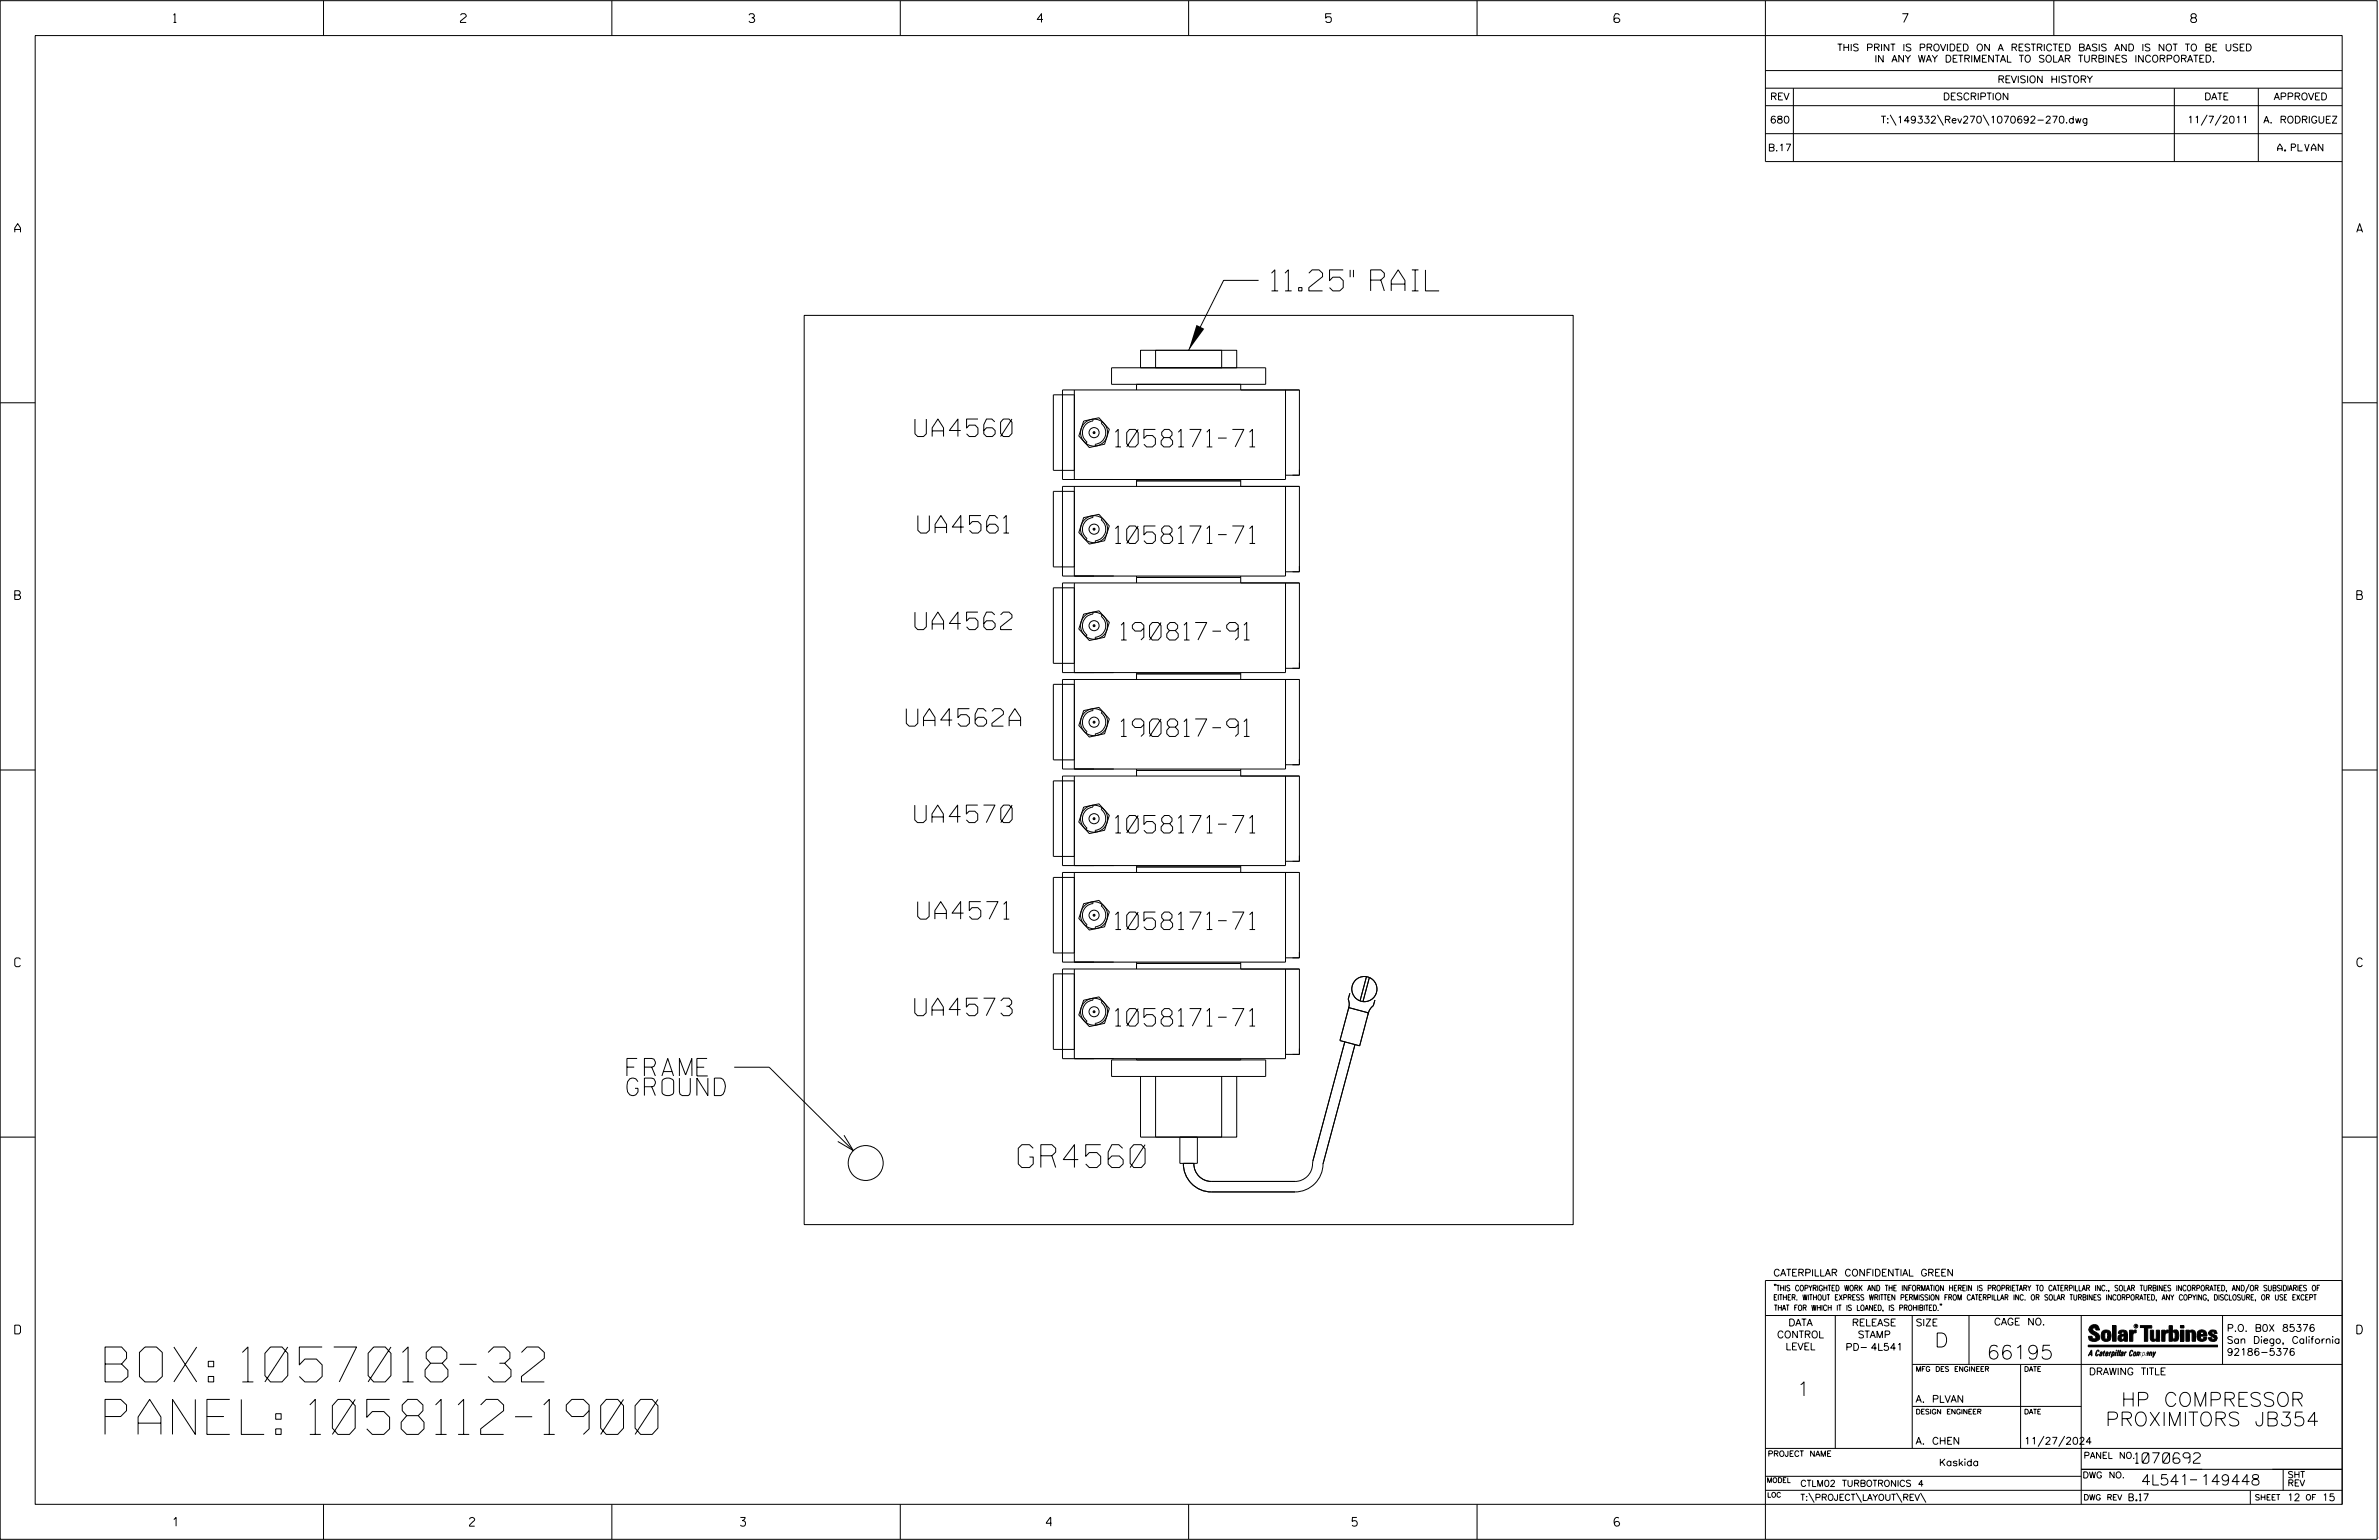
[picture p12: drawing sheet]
<svg xmlns="http://www.w3.org/2000/svg" width="864mm" height="559mm" viewBox="0 0 864 559" stroke-linecap="round" stroke-linejoin="round" font-family="sans-serif">
<defs><g id="words">
<g font-size="12.7">
<text x="38.1" y="501.4">BOX: 1057018-32</text>
<text x="38.1" y="520.5">PANEL: 1058112-1900</text>
</g>
<text font-size="8.3" x="369.7" y="423.6">GR4560</text>
<text font-size="7.6" x="461.6" y="105.5">11.25&quot; RAIL</text>
<g font-size="6.3">
<text x="332.1" y="158.4">UA4560</text>
<text x="404.9" y="162.2">1058171-71</text>
<text x="333.2" y="193.4">UA4561</text>
<text x="404.9" y="197.2">1058171-71</text>
<text x="332.1" y="228.5">UA4562</text>
<text x="407" y="232.2">190817-91</text>
<text x="329" y="263.5">UA4562A</text>
<text x="407" y="267.2">190817-91</text>
<text x="332.1" y="298.5">UA4570</text>
<text x="404.9" y="302.3">1058171-71</text>
<text x="333.1" y="333.5">UA4571</text>
<text x="404.9" y="337.3">1058171-71</text>
<text x="332.1" y="368.5">UA4573</text>
<text x="404.9" y="372.3">1058171-71</text>
<text x="227.6" y="390.4">FRAME</text>
<text x="227.6" y="397.5">GROUND</text>
</g>
<g font-size="5.1">
<text x="702.3" y="488.8">D</text>
<text x="721.2" y="493.2">66195</text>
<text x="652.2" y="506.5">1</text>
<text x="770" y="510.3">HP COMPRESSOR</text>
<text x="764.3" y="517.4">PROXIMITORS JB354</text>
</g>
<g font-size="3.8">
<text x="775.1" y="531">1070692</text>
<text x="777.2" y="538.9">4L541</text>
<text x="798.8" y="538.9">149448</text>
</g>
<g font-size="3.2">
<text x="63" y="8.2">1</text>
<text x="167.2" y="8.2">2</text>
<text x="271.8" y="8.2">3</text>
<text x="376.5" y="8.2">4</text>
<text x="481.2" y="8.2">5</text>
<text x="690.6" y="8.2">7</text>
<text x="795.3" y="8.2">8</text>
<text x="5.4" y="84.3">A</text>
<text x="855.5" y="84.3">A</text>
<text x="5.4" y="217.5">B</text>
<text x="855.6" y="217.5">B</text>
<text x="5.4" y="350.8">C</text>
<text x="855.6" y="350.8">C</text>
<text x="5.4" y="484">D</text>
<text x="855.6" y="484">D</text>
<text x="62.8" y="553.8">1</text>
<text x="170.4" y="553.8">2</text>
<text x="268.8" y="553.8">3</text>
<text x="379.8" y="553.8">4</text>
<text x="490.8" y="553.8">5</text>
<text x="585.9" y="553.8">6</text>
</g>
<g font-size="2.5">
<text x="666.9" y="18.5">THIS PRINT IS PROVIDED ON A RESTRICTED BASIS AND IS NOT TO BE USED</text>
<text x="680.5" y="22.6">IN ANY WAY DETRIMENTAL TO SOLAR TURBINES INCORPORATED.</text>
<text x="725.1" y="30">REVISION HISTORY</text>
<text x="642.6" y="36.3">REV</text>
<text x="705.3" y="36.3">DESCRIPTION</text>
<text x="800.2" y="36.3">DATE</text>
<text x="825.4" y="36.3">APPROVED</text>
<text x="642.5" y="44.7">680</text>
<text x="682.8" y="44.7">T:\149332\Rev270\1070692-270.dwg</text>
<text x="794" y="44.7">11/7/2011</text>
<text x="821.6" y="44.7">A. RODRIGUEZ</text>
<text x="641.8" y="54.8">B.17</text>
<text x="826.8" y="54.8">A. PLVAN</text>
<text x="643.8" y="463">CATERPILLAR CONFIDENTIAL GREEN</text>
<text x="645.1" y="485.5">CONTROL</text>
<text x="649.2" y="481.1">DATA</text>
<text x="672.3" y="481.1">RELEASE</text>
<text x="674.4" y="485.5">STAMP</text>
<text x="695.4" y="481.1">SIZE</text>
<text x="723.8" y="480.8">CAGE NO.</text>
<text x="808.4" y="483.1">P.O. B0X 85376</text>
<text x="648.2" y="489.8">LEVEL</text>
<text x="669.9" y="490">PD- 4L541</text>
<text x="808.4" y="487.5">San Diego, California</text>
<text x="808.4" y="491.8">92186-5376</text>
<text x="758.3" y="498.9">DRAWING TITLE</text>
<text x="695.4" y="508.9">A. PLVAN</text>
<text x="695.4" y="524.1">A. CHEN</text>
<text x="734.8" y="524.1">11/27/2024</text>
<text x="703.9" y="531.9">Kaskida</text>
<text x="772.8" y="544.6">B.17</text>
<text x="830.2" y="544.6">12</text>
<text x="842.9" y="544.6">15</text>
</g>
<g font-size="2.3">
<text x="756.4" y="529.2">PANEL NO.</text>
<text x="653.5" y="539.4">CTLM02 TURBOTRONICS 4</text>
<text x="756" y="536.3">DWG NO.</text>
<text x="830.4" y="539.3">REV</text>
<text x="830.4" y="536.2">SHT</text>
<text x="653.5" y="544.5">T:\PROJECT\LAYOUT\REV\</text>
</g>
<g font-size="2">
<text x="643.8" y="468.4">&quot;THIS COPYRIGHTED WORK AND THE INFORMATION HEREIN IS PROPRIETARY TO CATERPILLAR INC., SOLAR TURBINES INCORPORATED, AND/OR SUBSIDIARIES OF</text>
<text x="643.8" y="471.8">EITHER. WITHOUT EXPRESS WRITTEN PERMISSION FROM CATERPILLAR INC. OR SOLAR TURBINES INCORPORATED, ANY COPYING, DISCLOSURE, OR USE EXCEPT</text>
<text x="644" y="475.6">THAT FOR WHICH IT IS LOANED, IS PROHIBITED.&quot;</text>
<text x="641.7" y="528.5">PROJECT NAME</text>
<text x="756.3" y="544.3">DWG REV</text>
<text x="818.5" y="544.3">SHEET</text>
<text x="836.9" y="544.3">OF</text>
</g>
<g font-size="1.8">
<text x="695.4" y="497.6">MFG DES ENGINEER</text>
<text x="734.8" y="497.6">DATE</text>
<text x="695.4" y="513.1">DESIGN ENGINEER</text>
<text x="734.8" y="513.1">DATE</text>
<text x="641.3" y="538">MODEL</text>
<text x="641.5" y="543.3">LOC</text>
</g>
<text font-size=".9" x="775.1" y="481.7">R</text>
</g></defs>
<g fill="none" stroke="#000" stroke-width=".36">
<path d="M.1 .2h862.8v558.4h-862.8zM12.8 12.9h837.4v533h-837.4zM117.4 .2v12.7M222.1 .2v12.7M326.8 .2v12.7M431.5 .2v12.7M536.2 .2v12.7M587.9 5.5l-.5-.5h-1l-.5 1v1.7l.5 .4h1l.6-.4v-.6l-.6-.5h-1l-.5 .5M640.9 .2v58.4h209.3M745.6 .2v12.7M640.9 25.6h209.3M640.9 32h209.3"/>
<path d="M640.9 38.3h209.3M651 32v26.6M789.3 32v26.6M819.8 32v26.6M640.9 48.5h209.3M686.2 41.7l2.1 3.8M703.3 41.7l2.2 3.8M719.9 41.7l2.1 3.8M801.2 41.7l-2.2 3.8M806.3 41.7l-2.2 3.8M291.9 114.4h279.2v330h-279.2zM456.9 101.7h-12.7l-12.7 25.4"/>
<path d="M403.5 133.5h56v6h-56zM412.6 139.5v2M414 127.1h34.9v6.4h-34.9zM419.5 127.1h24v6.4h-24zM450.4 139.5v2M.1 146.2h12.7M390 143.3h-7.6v27.4h7.6M390 141.5v32.5M393.4 152.8l5.5-1.2 3.8 4.2-1.7 5.4-5.6 1.2-3.8-4.2zM396.7 152.1l.1 .7a4.3 4.3 0 0 0-3.7 3 4.3 4.3 0 0 0 1.5 4.6l-.4 .5M400.1 153.1l-.4 .5a4.3 4.3 0 0 1 1.6 4.5 4.3 4.3 0 0 1-3.7 3.1l.1 .7M466.7 141.5v32.5h-81v-32.5h86v30.9h-5"/>
<path d="M850.2 146.2h12.7M390 178.3h-7.6v27.4h7.6M390 176.5v32.5M412.6 174.5h37.8M412.6 174v2.5M450.4 174v2.5M466.7 176.5v32.5h-81v-32.5h86v31h-5M393.4 187.8l5.5-1.2 3.8 4.2-1.7 5.4-5.6 1.2-3.8-4.2zM396.7 187.1l.1 .7a4.3 4.3 0 0 0-3.7 3.1 4.3 4.3 0 0 0 1.5 4.5l-.4 .5M400.1 188.1l-.4 .5a4.3 4.3 0 0 1 1.6 4.6 4.3 4.3 0 0 1-3.7 3.1l.1 .6M390 213.3h-7.6v27.4h7.6M390 211.5v32.6"/>
<path d="M412.6 209.5h37.8M412.6 209v2.5M450.4 209v2.5M466.7 211.5v32.6h-81v-32.6h86v31h-5M393.4 222.8l5.5-1.1 3.8 4.1-1.7 5.4-5.6 1.2-3.8-4.2zM396.7 222.1l.1 .7a4.2 4.2 0 0 0-3.7 3.1 4.2 4.2 0 0 0 1.5 4.5l-.4 .5M400.1 223.1l-.4 .6a4.2 4.2 0 0 1 1.5 4.5 4.2 4.2 0 0 1-3.6 3l.1 .7M390 248.3h-7.6v27.4h7.6M390 246.6v32.4M393.4 257.8l5.5-1.1 3.8 4.2-1.7 5.3-5.6 1.2-3.8-4.2zM396.7 257.2l.1 .6a4.2 4.2 0 0 0-3.7 3.1 4.2 4.2 0 0 0 1.5 4.5l-.4 .6M400.1 258.2l-.4 .5a4.3 4.3 0 0 1 1.6 4.5 4.3 4.3 0 0 1-3.7 3.1l.1 .6"/>
<path d="M412.6 244.5h37.8M412.6 244.1v2.5M450.4 244.1v2.5M466.7 246.6v32.4h-81v-32.4h86v30.9h-5M.1 279.4h12.7M412.6 279.5h37.8M412.6 279v2.6M450.4 279v2.6M850.2 279.4h12.7M390 283.4h-7.6v27.4h7.6M390 281.6v32.5M393.4 292.9l5.5-1.2 3.8 4.2-1.7 5.4-5.6 1.2-3.8-4.2z"/>
<path d="M396.7 292.2l.1 .6a4.3 4.3 0 0 0-3.7 3.1 4.3 4.3 0 0 0 1.5 4.6l-.4 .5M400.1 293.2l-.4 .5a4.3 4.3 0 0 1 1.6 4.5 4.3 4.3 0 0 1-3.7 3.1l.1 .6M466.7 281.6v32.5h-81v-32.5h86v30.9h-5M390 318.4h-7.6v27.4h7.6M390 316.6v32.5M412.6 314.6h37.8M412.6 314.1v2.5M450.4 314.1v2.5M466.7 316.6v32.5h-81v-32.5h86v31h-5M393.4 327.9l5.5-1.2 3.8 4.2-1.7 5.4-5.6 1.2-3.8-4.2zM396.7 327.2l.1 .7a4.3 4.3 0 0 0-3.7 3 4.3 4.3 0 0 0 1.5 4.6l-.4 .5M400.1 328.2l-.4 .5a4.2 4.2 0 0 1 1.6 4.5 4.2 4.2 0 0 1-3.7 3.1l.1 .7"/>
<path d="M390 353.4h-7.6v27.4h7.6M390 351.6v32.5M412.6 349.6h37.8M412.6 349.1v2.5M450.4 349.1v2.5M466.7 351.6v32.5h-81v-32.5h86v31h-5M496 354.4l-2.3 8.7M497.1 354.7l-2.3 8.7M393.4 362.9l5.5-1.2 3.8 4.2-1.7 5.4-5.6 1.2-3.8-4.2zM396.7 362.2l.1 .7a4.2 4.2 0 0 0-3.7 3.1 4.2 4.2 0 0 0 1.5 4.5l-.4 .5M400.1 363.2l-.4 .5a4.2 4.2 0 0 1 1.5 4.6 4.2 4.2 0 0 1-3.6 3l.1 .7M488.2 378l-11.6 43.4a6.7 6.7 0 0 1-6.5 7.3h-30.4a6.4 6.4 0 0 1-6.3-6.6"/>
<path d="M489.6 365.6l7.1 1.9-3.1 12-7.2-1.9zM490 360.4l-.6 2.2 .4 1.7-.3 1.8M491.9 379l-11.6 43.3a10.2 10.2 0 0 1-10.2 10.2h-30.4a10.2 10.2 0 0 1-10.1-10.4M499.1 362.9l-.6 2-1.2 1.4-.7 1.7M266.5 387.2h12.7l30.6 30.3M403.5 384.6h56v6h-56zM412.6 384.1v.5M414 390.6v22h34.9v-22M419.5 390.6v22h24v-22M450.4 384.1v.5M.1 412.6h12.7M306.4 411.9l3.4 5.6-5.7-3.3"/>
<path d="M428.3 412.6h6.4v9.5h-6.4zM850.2 412.6h12.7M640.9 477.3h209.3M644.2 466.1l-.1 .4M644.7 466.1l-.2 .4M666.2 477.3v48.3M694.2 477.3v48.3M704.4 473.3l-.1 .4M704.8 473.3l-.1 .4M714.8 477.3v17.8M755.5 477.3v68.6M806.8 477.3v17.8"/>
<path d="M816.5 466l-1.4 3.1M850.2 464.6h-209.3v94M850.2 464.8v81.1M694.2 495.1h156M733.5 495.1v30.5M758.6 481.4a2.02 2.02 0 0 1 3.1-.1l.5 1.3h-1.3l-.2-.6-.4-.2-.6 .1-.1 .4 .4 .7a2.46 2.46 0 0 1 2.2 2.9 2.83 2.83 0 0 1-3.8 .3l-.3-1.3h1.3l.2 .7 .6 .3 .5-.2 .2-.5-.4-.6-1.9-1.2-.4-.9zM759.2 491.3h-.7l.7-1.2v1.9h.2l-.1-2.1-1.3 2.1 .5-.5h.7M761.3 490l.3-.2 .4 .3-.1 .3-.3-.4-.4 .3-.3 1.6h.4l.4-.5-.3 .6-.4 .1-.3-.4zM762.6 490.6l.5-.1-.1 1.4h-.9a.74 .74 0 0 1 .9-.8l-.3 .7-.5 .1 .2-.5 .6-.2v-.5l-.7 .2zM763 483.2a2.17 2.17 0 0 1 3.1 0l.3 1.4-.3 1.5a2.17 2.17 0 0 1-3.1 0l-.3-1.5zM763.6 490.5l.4-.4 .2 .6h-.3l-.3 .9 .2 .4-.3-.1zM764.1 483.7l.5-.4 .4 .3v2.2l-.4 .2-.5-.2z"/>
<path d="M764.6 491.1l.6 .2v-.7l-.4-.1-.4 .6-.1 .8h.6M764.6 491.1l-.1 .8h.4M764.6 482.6v.8M764.8 490.7l.4 .1v.3h-.6zM765 491.5l-.1 .4zM766 490.5l-.5 1.5zM766 490.8l.4-.3-.4 .4M766.9 481h1.3v5.7h-1.3zM767 490.8l.5 .1-.3 .8-.4 .2zM767.3 490.5h-.5l-.5 2M767.3 490.5a.8 .8 0 0 1 .2 1 .8 .8 0 0 1-.9 .4l-.1 .6M767.3 490.5l-.1 .2"/>
<path d="M768.1 490.5l-.4 1.5zM768.2 489.9h.3l-.1 .2h-.2zM769 489.9l-.5 2.1zM769.7 489.9l-.6 2.1zM770.1 491.4l.5-.3-.5 .8zM770.4 491.9h.1M770.6 491.1l.1-.4-.7 .2 .1-.3 .6-.1 .2 .3-.5 1.1M770.6 491.1a.74 .74 0 0 0-.8 .8h.6M771 484.8h-.7l-.3 .6 .4 .7 .5-.3 .1-2.4h-.8l-.1 .4h-1.2a1.71 1.71 0 0 1 1.8-1.3 1.71 1.71 0 0 1 1.6 1.4v2.8h-1.1l-.1-.6M771 484.2l-1.5 .1a1.41 1.41 0 0 0 0 2.4l.5 .1 1.1-.7M771.2 486.1h-.1M771.4 490.5l.1 .3 .4-.3-.9 1.5z"/>
<path d="M771.5 490.8h.1M773 482.7h1.2v.5l.5-.5 .7-.1v1h-.6l-.5 .4-.1 2.7h-1.2zM773.3 490.3l.6-.4 .4 .2-.1 .4-.3-.4a1.28 1.28 0 0 0-.5 1.8l.6-.4-.1 .4-.8 .1zM774.7 490.8l.5-.3a.88 .88 0 0 1 .2 .9 .88 .88 0 0 1-.7 .7l-.2-.2zM774.8 490.9h.5l-.3 1h-.3l-.2-.2zM775.2 490.5l-.1 .2M776.8 481h4.3v.9h-1.5v4.8h-1.3M776.8 490.6l-.8 .2v-.3l-.4 1.5 .8-1.3v1.3l.3-1.2M779.3 491.1h.4M779.6 490.5h.3l-.3 1.4M779.6 490.7h.2l-.1 .4M779.7 491.1l-.1 .4"/>
<path d="M779.7 491.1l-.4 .2M780.1 492l.4-1.5 .1 .3 .3-.3 .3 .2-.3 1.3v-1.3l-.7 1.3M780.6 482.7h1.2v2.7l.1 .4 .4 .3 .4-.7v-2.7h1.2l.1 4h-1.3v-.5l-1.1 .6-.7-.3-.3-.7zM781.6 492.5l1-2-.8 1.3-.2-1.3-.2 2M784.7 482.7h1.2v.5l.5-.5 .7-.1v1h-.5l-.6 .4-.1 2.7h-1.2zM787.4 481h1.2v2a1.4 1.4 0 0 1 2.2 .2l.1 1.4-.4 1.9-1.5 .1-.4-.5v-1l.5 .9 .5-.3v-2.1l-.5-.4-.5 .7v2.8h-1.2zM791.5 482.7h1.3v4h-1.3zM791.5 481h1.3v.9h-1.3zM793.5 482.7h1.3v.4l.7-.5 1.1 .2 .4 .6v3.3h-1.2l-.3-3.4-.7 .2v3.2h-1.3zM794.8 483.1h.1M797.7 483.2a1.92 1.92 0 0 1 2.4-.5 1.92 1.92 0 0 1 1 2.1h-2.3v.8l.6 .5 .5-.3v-.5h1.2a1.83 1.83 0 0 1-2.1 1.4 1.83 1.83 0 0 1-1.5-2.1zM798.8 484.2v.6"/>
<path d="M799.1 483.4h.6l.2 .8h-1.1zM804.6 482.9a1.84 1.84 0 0 0-2.9 .8 3.3 3.3 0 0 0 2.2 1.9l-.5 .5-.4-.3-.1-.4h-1.2l.1 .6a1.92 1.92 0 0 0 2.9 .4M804.9 483.8h-1.2l-.2-.6-.5 .1-.1 .3 .1 .3 1.8 .9M805.1 488.1h-47.1v.6h47.1M694.2 510.3h61.3M640.9 525.6h209.2M640.9 535.7h114.6M742 521.1l-2.2 3.8M749.5 521.1l-2.2 3.8M755.5 533.2h94.7M795 537h2.6M828.8 533.2v7.6"/>
<path d="M117.4 545.9v12.7M222.1 545.9v12.7M326.8 545.9v12.7M431.5 545.9v12.7M536.2 545.9v12.7M640.9 540.8h209.3M656.6 541.7l2 3.5M673.8 541.7l1.9 3.5M688.4 541.7l2 3.5M697.2 541.7l1.9 3.5M816.9 541v4.9"/>
<circle cx="397.2" cy="157" r=".35"/>
<circle cx="397.2" cy="157" r="1.83"/>
<circle cx="397.2" cy="157" r="4.9"/>
<circle cx="397.2" cy="192" r=".35"/>
<circle cx="397.2" cy="192" r="1.83"/>
<circle cx="397.2" cy="192" r="4.9"/>
<circle cx="397.2" cy="227" r="4.9"/>
<circle cx="397.2" cy="227" r=".35"/>
<circle cx="397.2" cy="227" r="1.82"/>
<circle cx="397.2" cy="262.1" r="4.9"/>
<circle cx="397.2" cy="262" r=".35"/>
<circle cx="397.2" cy="262.1" r="1.83"/>
<circle cx="397.2" cy="297.1" r=".35"/>
<circle cx="397.2" cy="297.1" r="4.9"/>
<circle cx="397.2" cy="297.1" r="1.83"/>
<circle cx="397.2" cy="332.1" r=".35"/>
<circle cx="397.2" cy="332.1" r="4.9"/>
<circle cx="397.2" cy="332.1" r="1.83"/>
<circle cx="495.3" cy="358.9" r="4.6"/>
<circle cx="397.2" cy="367.1" r="4.9"/>
<circle cx="397.2" cy="367.1" r="1.82"/>
<circle cx="397.2" cy="367.1" r=".34"/>
<circle cx="314.3" cy="422" r="6.3"/>
<circle cx="775.4" cy="481.2" r=".69"/>
</g>
<g fill="#000">
<path d="M434.3 117.9l2.9 1.4-5.7 7.8zM768.1 490.5l-.4 1.5zM768.2 489.9h.3l-.1 .2h-.2zM769 489.9l-.5 2.1zM769.7 489.9l-.6 2.1zM791.5 481h1.3v.9h-1.3zM791.5 482.7h1.3v4h-1.3zM758 488.1h47.1v.6h-47.1z"/>
<path d="M759.2 489.9l-1.2 2.1 .5-.5h.7v.5h.2zM759.2 490.1v1.2h-.7z" fill-rule="evenodd"/>
<path d="M758.6 481.4a2.02 2.02 0 0 1 3.1-.1l.5 1.3h-1.3l-.2-.6-.4-.2-.6 .1-.1 .4 .4 .7a2.46 2.46 0 0 1 2.2 2.9 2.83 2.83 0 0 1-3.8 .3l-.3-1.3h1.3l.2 .7 .6 .3 .5-.2 .2-.5-.4-.6-1.9-1.2-.4-.9z" fill-rule="evenodd"/>
<path d="M761.3 490l.3-.2 .4 .3-.1 .3-.3-.4-.4 .3-.3 1.6h.4l.4-.5-.3 .6-.4 .1-.3-.4z" fill-rule="evenodd"/>
<path d="M762.6 490.6l.5-.1-.1 1.4h-.9a.74 .74 0 0 1 .9-.8l-.6 .3-.2 .5 .5-.1 .3-.6v-.5l-.7 .2z" fill-rule="evenodd"/>
<path d="M763.6 490.5l.4-.4 .2 .6h-.3l-.3 .9 .2 .4-.3-.1z" fill-rule="evenodd"/>
<path d="M764.8 490.5l.5 .3-.1 .5h-.6l.6-.2v-.3l-.4-.1-.3 1.2h.4l.3-.4-.6 .6-.3-.2v-.4z" fill-rule="evenodd"/>
<path d="M763 483.2a2.17 2.17 0 0 1 3.1 0l.3 1.4-.3 1.5a2.17 2.17 0 0 1-3.1 0l-.3-1.5zM764.1 483.7v2.1l.5 .2 .4-.2v-2.2l-.4-.3z" fill-rule="evenodd"/>
<path d="M766 490.5v.3l.4-.1-.4 .2-.5 1.1z" fill-rule="evenodd"/>
<path d="M766.8 490.5l-.5 2 .3-.6a.71 .71 0 0 0 .9-.5 .71 .71 0 0 0-.4-.9zM767 490.8l.5 .1-.3 .8-.4 .2z" fill-rule="evenodd"/>
<path d="M766.9 481h1.3v5.7h-1.3z" fill-rule="evenodd"/>
<path d="M770.1 490.6l.6-.1 .2 .3-.4 1.2-.5 .1-.2-.5 .3-.5h.5l-.7 .5v.3l.4-.1 .4-.9-.5-.2-.2 .2z" fill-rule="evenodd"/>
<path d="M769.4 482.8l-.5 1h1.2l.1-.4h.8v.8l-1.5 .1a1.41 1.41 0 0 0 0 2.4l.5 .1 1.1-.7 .1 .6h1.1v-2.8a1.79 1.79 0 0 0-2.4-1.2zM770.3 484.8h.7l-.1 1-.5 .3-.4-.7z" fill-rule="evenodd"/>
<path d="M771.4 490.5l.1 .3 .4-.3-.9 1.5z" fill-rule="evenodd"/>
<path d="M773 482.7h1.2v.5l.5-.5 .7-.1v1h-.6l-.5 .4-.1 2.7h-1.2z" fill-rule="evenodd"/>
<path d="M773.3 490.3l.6-.4 .4 .2-.1 .4-.3-.4a1.28 1.28 0 0 0-.5 1.8l.6-.4-.3 .5h-.6z" fill-rule="evenodd"/>
<path d="M774.7 490.8l-.2 1.1h.7a.96 .96 0 0 0 0-1.4zM774.8 490.9h.5l-.1 .6-.5 .4-.2-.2z" fill-rule="evenodd"/>
<path d="M776 490.5v.3l.4-.3 .2 .3 .7-.2-.3 1.4v-1.3l-.6 1.3v-1.3l-.8 1.3z" fill-rule="evenodd"/>
<path d="M776.8 481h4.3v.9h-1.5v4.8h-1.3v-4.8h-1.5z" fill-rule="evenodd"/>
<path d="M777.9 490.5l-.5 2 .3-.6a.71 .71 0 0 0 .9-.5 .71 .71 0 0 0-.4-.9zM778.1 490.8l.3-.1 .1 .4-.5 .8-.2-.5z" fill-rule="evenodd"/>
<path d="M779.3 490.6l.6-.1-.3 1.5-.7-.1a.67 .67 0 0 1 .8-.8l-.6 .3-.1 .5 .4-.1 .4-.9-.4-.2-.3 .2z" fill-rule="evenodd"/>
<path d="M780.5 490.5l.1 .3 .3-.3 .3 .2-.3 1.3v-1.3l-.8 1.3z" fill-rule="evenodd"/>
<path d="M780.6 482.7h1.2v2.7l.1 .4 .4 .3 .4-.7v-2.7h1.2l.1 4h-1.3v-.5l-1.1 .6-.7-.3-.3-.7z" fill-rule="evenodd"/>
<path d="M781.6 490.5l.2 1.3 .8-1.3-1.2 2z" fill-rule="evenodd"/>
<path d="M784.7 482.7h1.2v.5l.5-.5 .7-.1v1h-.5l-.6 .4-.1 2.7h-1.2z" fill-rule="evenodd"/>
<path d="M787.4 481h1.2v2a1.4 1.4 0 0 1 2.2 .2l.1 1.4-.4 1.9-1.5 .1-.4-.5v-1l.5 .9 .5-.3v-2.1l-.5-.4-.5 .7v2.8h-1.2z" fill-rule="evenodd"/>
<path d="M793.5 482.7h1.3v.4a1.29 1.29 0 0 1 2.2 .3v3.3h-1.2l-.3-3.4-.7 .2v3.2h-1.3z" fill-rule="evenodd"/>
<path d="M797.7 483.2a1.92 1.92 0 0 1 2.4-.5 1.92 1.92 0 0 1 1 2.1h-2.3v.8l.6 .5 .5-.3v-.5h1.2a1.83 1.83 0 0 1-2.1 1.4 1.83 1.83 0 0 1-1.5-2.1zM799.1 483.4l-.3 .8h1.1l-.2-.8z" fill-rule="evenodd"/>
<path d="M801.9 483.2a1.94 1.94 0 0 1 3 .1v.5h-1.2l-.2-.6-.5 .1-.1 .3 .1 .3 1.8 .9a1.2 1.2 0 0 1 .1 1.3 1.2 1.2 0 0 1-1.2 .7l-1.6-.4-.4-1h1.2l.1 .4 .4 .3 .5-.5a3.3 3.3 0 0 1-2.2-1.9z" fill-rule="evenodd"/>
<circle cx="397.2" cy="157" r=".35"/>
<circle cx="390" cy="174" r=".07"/>
<circle cx="397.2" cy="192" r=".35"/>
<circle cx="397.2" cy="227" r=".35"/>
<circle cx="397.2" cy="262" r=".35"/>
<circle cx="397.2" cy="297.1" r=".35"/>
<circle cx="390" cy="314.1" r=".07"/>
<circle cx="397.2" cy="332.1" r=".35"/>
<circle cx="397.2" cy="367.1" r=".34"/>
<circle cx="761.4" cy="492" r=".07"/>
<circle cx="762.2" cy="485.1" r=".07"/>
<circle cx="769.3" cy="492" r=".07"/>
<circle cx="773.1" cy="486.7" r=".07"/>
<circle cx="791.5" cy="486.7" r=".07"/>
<circle cx="791.5" cy="481" r=".07"/>
<circle cx="794.8" cy="486.7" r=".07"/>
</g>
<use href="#words"/>
</svg>
